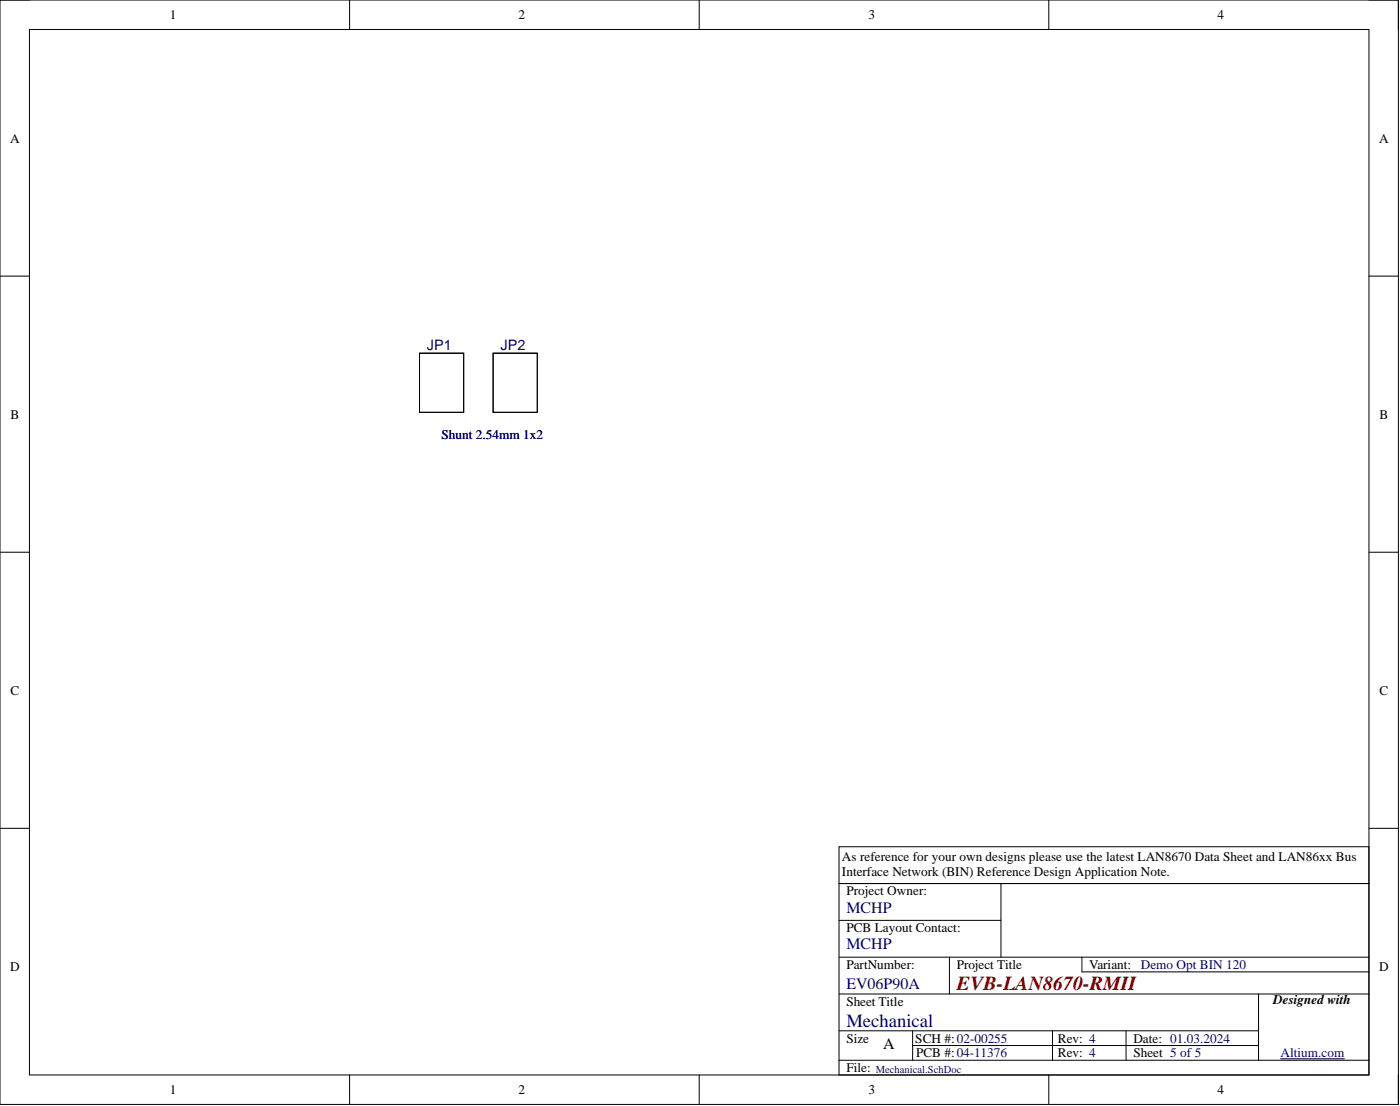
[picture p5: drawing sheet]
<svg xmlns="http://www.w3.org/2000/svg" width="241mm" height="190mm" viewBox="0 0 241 190" stroke-linecap="round" stroke-linejoin="round" font-family="sans-serif">
<defs><g id="words">
<text font-size="3.4" fill="#800000" x="164.9" y="170.4">EVB-LAN8670-RMII</text>
<text font-size="3.2" fill="#000080" x="145.9" y="176.9">Mechanical</text>
<g font-size="2.7" fill="#000080">
<text x="145.9" y="157.2">MCHP</text>
<text x="145.9" y="163.5">MCHP</text>
<text x="145.9" y="170.4">EV06P90A</text>
</g>
<text font-size="2.7" x="152.2" y="180.8">A</text>
<g font-size="2.5" fill="#000080">
<text x="73.6" y="60.3">JP1</text>
<text x="86.3" y="60.3">JP2</text>
</g>
<g font-size="2.3">
<text x="29.3" y="3.3">1</text>
<text x="89.3" y="3.3">2</text>
<text x="149.7" y="3.3">3</text>
<text x="209.8" y="3.3">4</text>
<text x="1.7" y="24.6">A</text>
<text x="237.7" y="24.6">A</text>
<text x="1.8" y="72.1">B</text>
<text x="237.8" y="72.1">B</text>
<text x="1.8" y="119.7">C</text>
<text x="237.8" y="119.7">C</text>
<text x="145.1" y="148.4">As reference for your own designs please use the latest LAN8670 Data Sheet and LAN86xx Bus</text>
<text x="145.1" y="150.9">Interface Network (BIN) Reference Design Application Note.</text>
<text x="145.9" y="154.2">Project Owner:</text>
<text x="145.9" y="160.6">PCB Layout Contact:</text>
<text x="1.7" y="167.2">D</text>
<text x="145.9" y="166.9">PartNumber:</text>
<text x="164.9" y="166.9">Project Title</text>
<text x="187.7" y="166.9">Variant:</text>
<text x="237.7" y="167.2">D</text>
<text x="145.9" y="173.2">Sheet Title</text>
<text x="219.5" y="173">Designed with</text>
<text x="145.9" y="179.6">Size</text>
<text x="157.8" y="179.6">SCH #:02-00255</text>
<text x="182.3" y="179.6">Rev: 4</text>
<text x="195.4" y="179.6">Date: 01.03.2024</text>
<text x="145.9" y="184.7">File:</text>
<text x="157.9" y="182.1">PCB #:04-11376</text>
<text x="182.3" y="182.1">Rev: 4</text>
<text x="195.4" y="182.1">Sheet 5 of 5</text>
<text x="29.3" y="188.5">1</text>
<text x="89.3" y="188.5">2</text>
<text x="149.7" y="188.5">3</text>
<text x="209.8" y="188.5">4</text>
</g>
<g font-size="2.3" fill="#000080">
<text x="76.1" y="75.6">Shunt 2.54mm 1x2</text>
<text x="196.6" y="166.9">Demo Opt BIN 120</text>
<text x="220.7" y="182.1">Altium.com</text>
</g>
<text font-size="1.8" fill="#000080" x="151" y="184.8">Mechanical.SchDoc</text>
</g></defs>
<g fill="none" stroke="#000" stroke-width=".17">
<path d="M0 0h241v190.2h-241zM0 0h5.1M5.1 5.1h230.8v180.1h-230.8zM60.3 0v5.1M120.5 0v5.1M180.8 0v5.1M235.9 0h5.1v5.1M0 47.6h5.1M235.9 47.6h5.1M0 95.1h5.1M235.9 95.1h5.1M0 142.7h5.1"/>
<path d="M235.9 142.7h5.1M60.3 185.2v5M120.5 185.2v5M180.8 185.2v5M241 185.2v5"/>
</g>
<path d="M216.9 171.5h17.8v11.1h-17.8z" fill-rule="evenodd" fill="#fff"/>
<path d="M216.9 171.5h17.8v11.1h-17.8z" fill="none" stroke="#fff" stroke-width=".17"/>
<g fill="none" stroke="#000" stroke-width=".17">
<path d="M72.3 60.8h7.6v10.2h-7.6zM72.3 60.9h7.6v10.1h-7.6zM85 60.8h7.6v10.2h-7.6zM85 60.9h7.6v10.1h-7.6zM144.6 145.8h91.3v6.4h-91.3zM144.6 158.5h27.9M144.6 152.2h91.3v33h-91.3zM172.5 152.2v12.7M144.6 171.2h91.3M144.6 164.9h91.3M144.6 177.5h72.3M157.3 177.5v5.1"/>
<path d="M163.6 164.9v6.3M181.4 177.5v5.1M186.5 164.9v2.5h49.4M194.1 177.5v5.1M216.9 171.2v11.4M144.6 182.6h91.3M157.3 180.1h59.6"/>
</g>
<path d="M220.7 182.4h11" fill="none" stroke="#000080" stroke-width=".17"/>
<use href="#words"/>
</svg>
